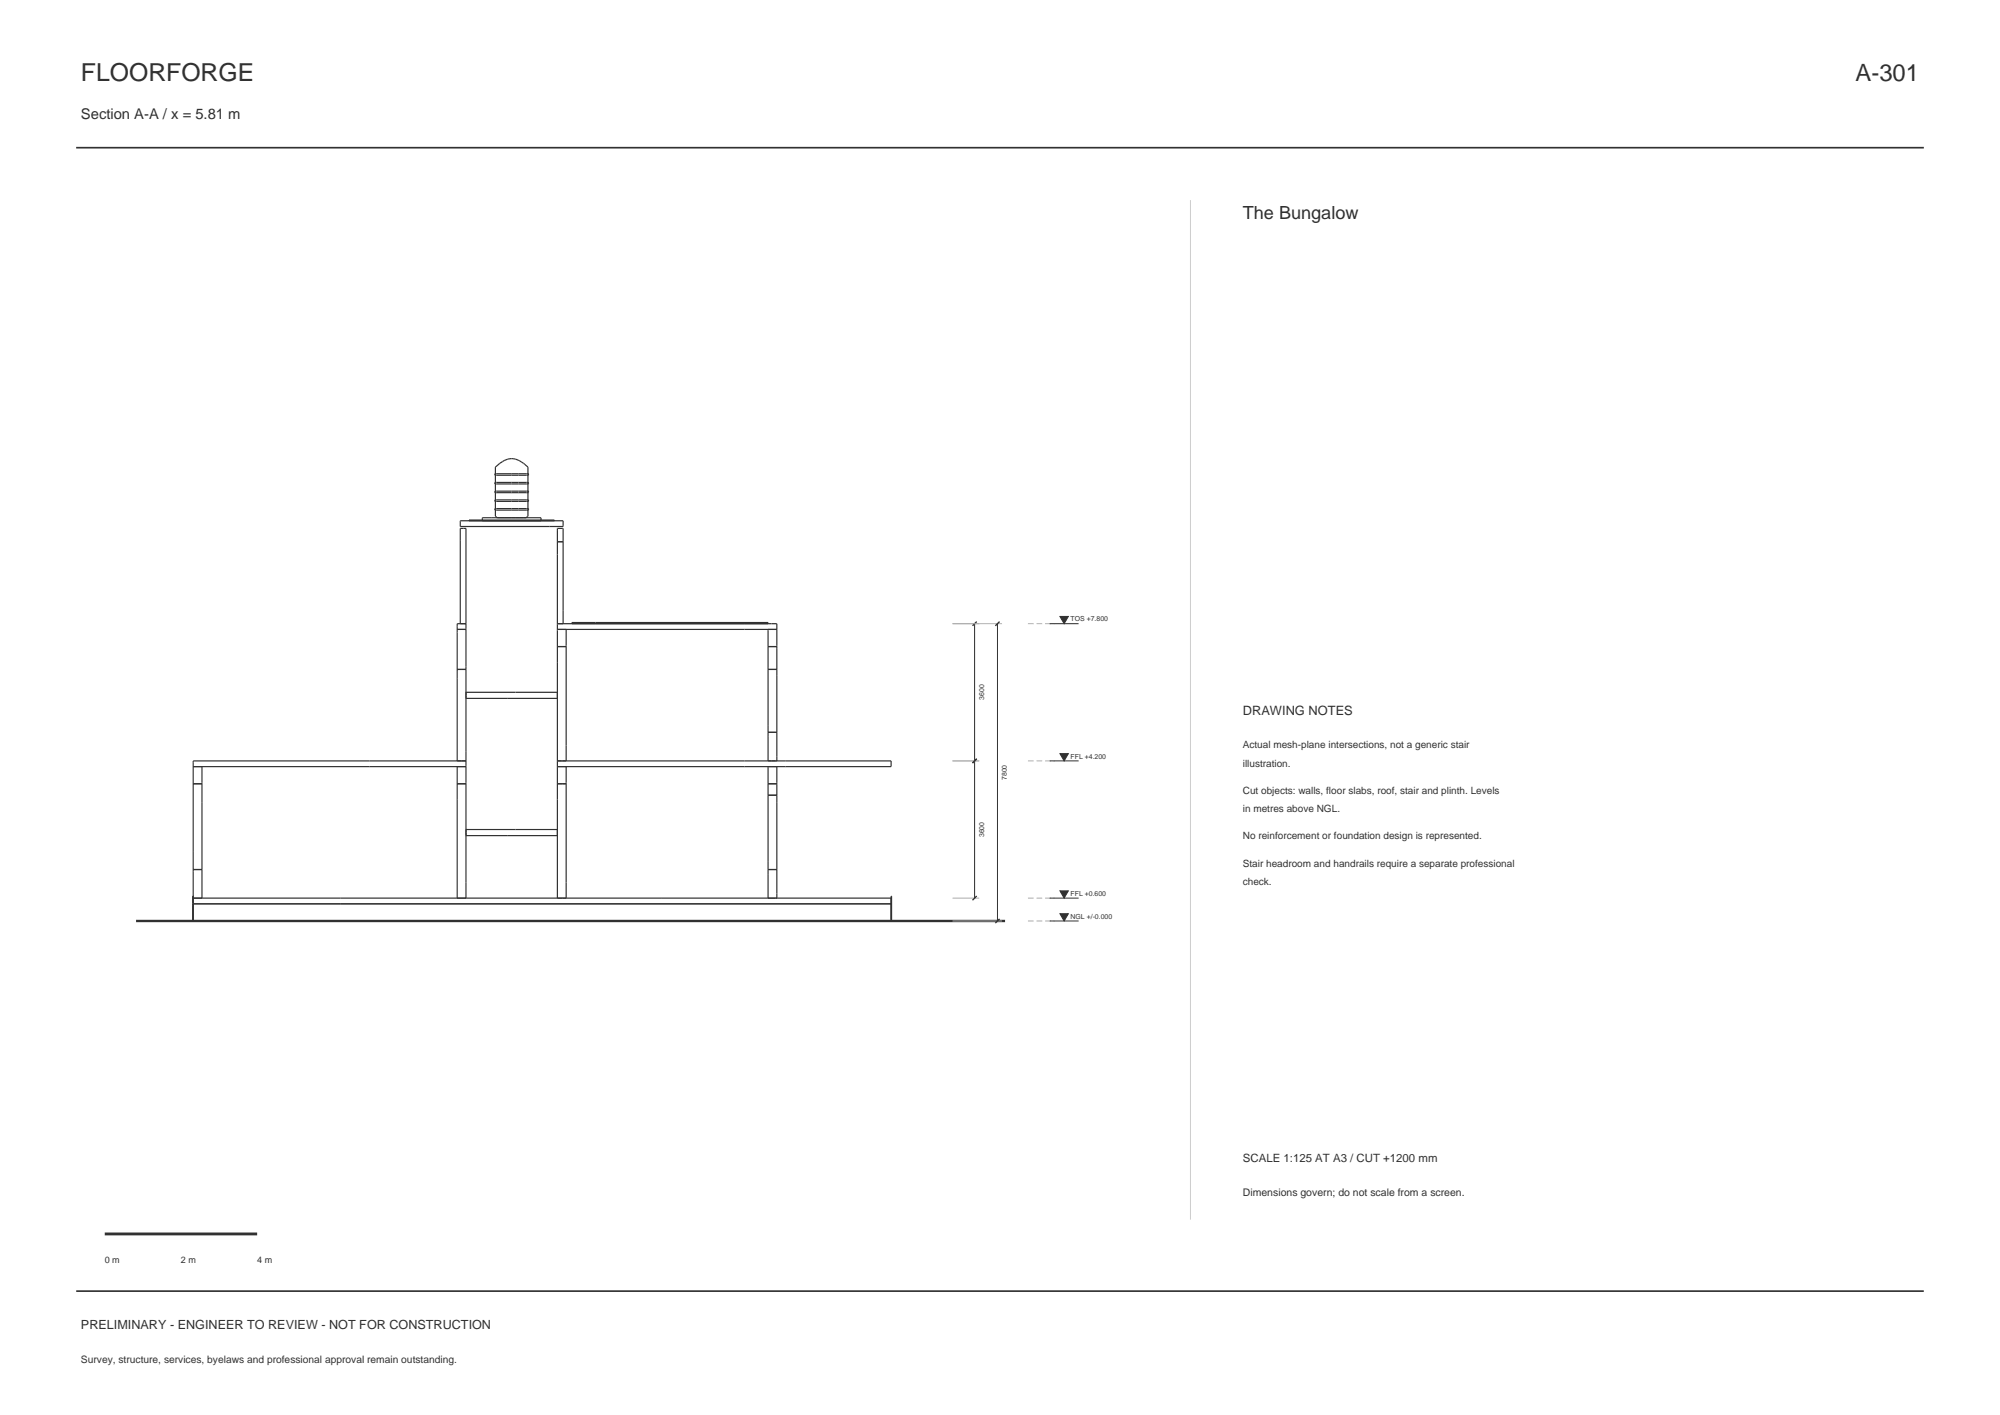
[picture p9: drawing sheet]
<svg xmlns="http://www.w3.org/2000/svg" width="420mm" height="297mm" viewBox="0 0 420 297" stroke-linecap="round" stroke-linejoin="round" font-family="sans-serif">
<defs><g id="words">
<text font-size="5.2" fill="#25372f" x="17" y="17">FLOORFORGE</text>
<text font-size="5" fill="#25372f" x="389.7" y="17">A-301</text>
<text font-size="3.8" fill="#25372f" x="261" y="46">The Bungalow</text>
<text font-size="3.1" fill="#25372f" x="17" y="25">Section A-A / x = 5.81 m</text>
<text font-size="2.7" fill="#25372f" x="261" y="150">DRAWING NOTES</text>
<text font-size="2.6" fill="#25372f" x="17" y="279">PRELIMINARY - ENGINEER TO REVIEW - NOT FOR CONSTRUCTION</text>
<text font-size="2.4" fill="#25372f" x="261" y="244">SCALE 1:125 AT A3 / CUT +1200 mm</text>
<text font-size="2.2" fill="#25372f" x="261" y="251">Dimensions govern; do not scale from a screen.</text>
<g font-size="2.1" fill="#25372f">
<text x="261" y="157">Actual mesh-plane intersections, not a generic stair</text>
<text x="261" y="160.9">illustration.</text>
<text x="261" y="166.6">Cut objects: walls, floor slabs, roof, stair and plinth. Levels</text>
<text x="261" y="170.5">in metres above NGL.</text>
<text x="261" y="176.2">No reinforcement or foundation design is represented.</text>
<text x="261" y="181.9">Stair headroom and handrails require a separate professional</text>
<text x="261" y="185.8">check.</text>
<text x="17" y="286">Survey, structure, services, byelaws and professional approval remain outstanding.</text>
</g>
<g font-size="1.9" fill="#25372f">
<text x="22" y="265">0 m</text>
<text x="38" y="265">2 m</text>
<text x="54" y="265">4 m</text>
</g>
<g font-size="1.4" fill="#25372f">
<text x="224.8" y="130.4">TOS +7.800</text>
<text x="206.7" y="146.9" transform="rotate(-90 206.7 146.9)">3600</text>
<text x="224.8" y="159.2">FFL +4.200</text>
<text x="211.5" y="163.7" transform="rotate(-90 211.5 163.7)">7800</text>
<text x="206.7" y="175.7" transform="rotate(-90 206.7 175.7)">3600</text>
<text x="224.8" y="188">FFL +0.600</text>
<text x="224.8" y="192.8">NGL +/-0.000</text>
</g>
</g></defs>
<path d="M16 31h388M16 271h388" fill="none" stroke="#25372f" stroke-width=".35"/>
<g fill="none" stroke="#25372f" stroke-width=".25">
<path d="M103.9 99.4h7.1v.4h-7.1zM96.7 109.3h21.6v1.2h-21.6zM98.5 109.3v-.1h17.9v.1M101.3 109.3v-.6h12.3v.6M103.9 106.8h7.1v.3h-7.1zM103.9 101.3h7.1v.3h-7.1zM103.9 103.1h7.1v.3h-7.1zM103.9 104.9h7.1v.3h-7.1zM104.4 108.7l-.4-.3v-10.4a4.6 4.6 0 0 1 4.2-1.7l1.7 .9 1 .8v10.4l-.4 .3M117.1 113.7h1.2M96 132.1h1.9M96.7 130.9v-20h1.2v77.6"/>
<path d="M97.9 130.9h-1.9v28.8M117.1 130.9h46v28.8M117.1 132.1h46M117.1 135.7h1.8M118.3 130.9v-20h-1.2v77.6M118.9 132.1v27.6M120.1 130.9v-.2h41.2v.2M161.3 132.1v27.6M161.3 135.7h1.8M96 140.5h1.9M97.9 159.7h-57.3v33.6M97.9 146.6h19.2"/>
<path d="M97.9 145.3h19.2M117.1 159.7h70v1.2h-70M161.3 140.5h1.8M161.3 153.7h1.8M40.6 160.9h57.3M40.6 164.5h1.8M42.4 160.9v27.6M96 160.9v27.6M96 164.5h1.9M97.9 175.4h19.2M97.9 174.1h19.2M117.1 164.5h1.8"/>
<path d="M118.9 160.9v27.6M161.3 160.9v27.6M161.3 164.5h1.8M161.3 166.9h1.8M163.1 160.9v27.6M40.6 189.7h146.5M40.6 188.1l-.1 5.2h146.7v-5.2l-.1 5.2M40.6 188.5h146.5M40.6 182.5h1.8M161.3 182.5h1.8"/>
</g>
<path d="M28.6 193.3h182.5" fill="none" stroke="#25372f" stroke-width=".5"/>
<path d="M200 130.9h10.4M200 159.7h5.6M200 188.5h5.6M200 193.3h10.4" fill="none" stroke="#a8afa4" stroke-width=".21"/>
<path d="M204.7 130.9v57.6M209.5 130.9v62.4M220.4 130.9h6.1M220.4 159.7h6.1M220.4 193.3h6.1M220.4 188.5h6.1" fill="none" stroke="#25372f" stroke-width=".21"/>
<path d="M205.1 130.5l-.9 .9M209.9 130.5l-.9 .9M205.1 159.3l-.9 .9M205.1 188.1l-.9 .9M209.9 192.9l-.9 .9" fill="none" stroke="#25372f" stroke-width=".28"/>
<path d="M215.9 130.9h5.6M215.9 159.7h5.6M215.9 193.3h5.6M215.9 188.5h5.6" fill="none" stroke="#a8afa4" stroke-width=".21" stroke-dasharray="1.2 .6" stroke-linecap="butt"/>
<g fill="#25372f" stroke="#25372f" stroke-width=".21">
<path d="M222.6 191.8h1.7l-.8 1.5z"/>
<path d="M222.6 187h1.7l-.8 1.5z"/>
<path d="M222.6 158.2h1.7l-.8 1.5z"/>
<path d="M222.6 129.4h1.7l-.8 1.5z"/>
</g>
<path d="M250 42v214" fill="none" stroke="#c9d0c7" stroke-width=".21"/>
<path d="M22 259h32" fill="none" stroke="#25372f" stroke-width=".6"/>
<use href="#words"/>
</svg>
